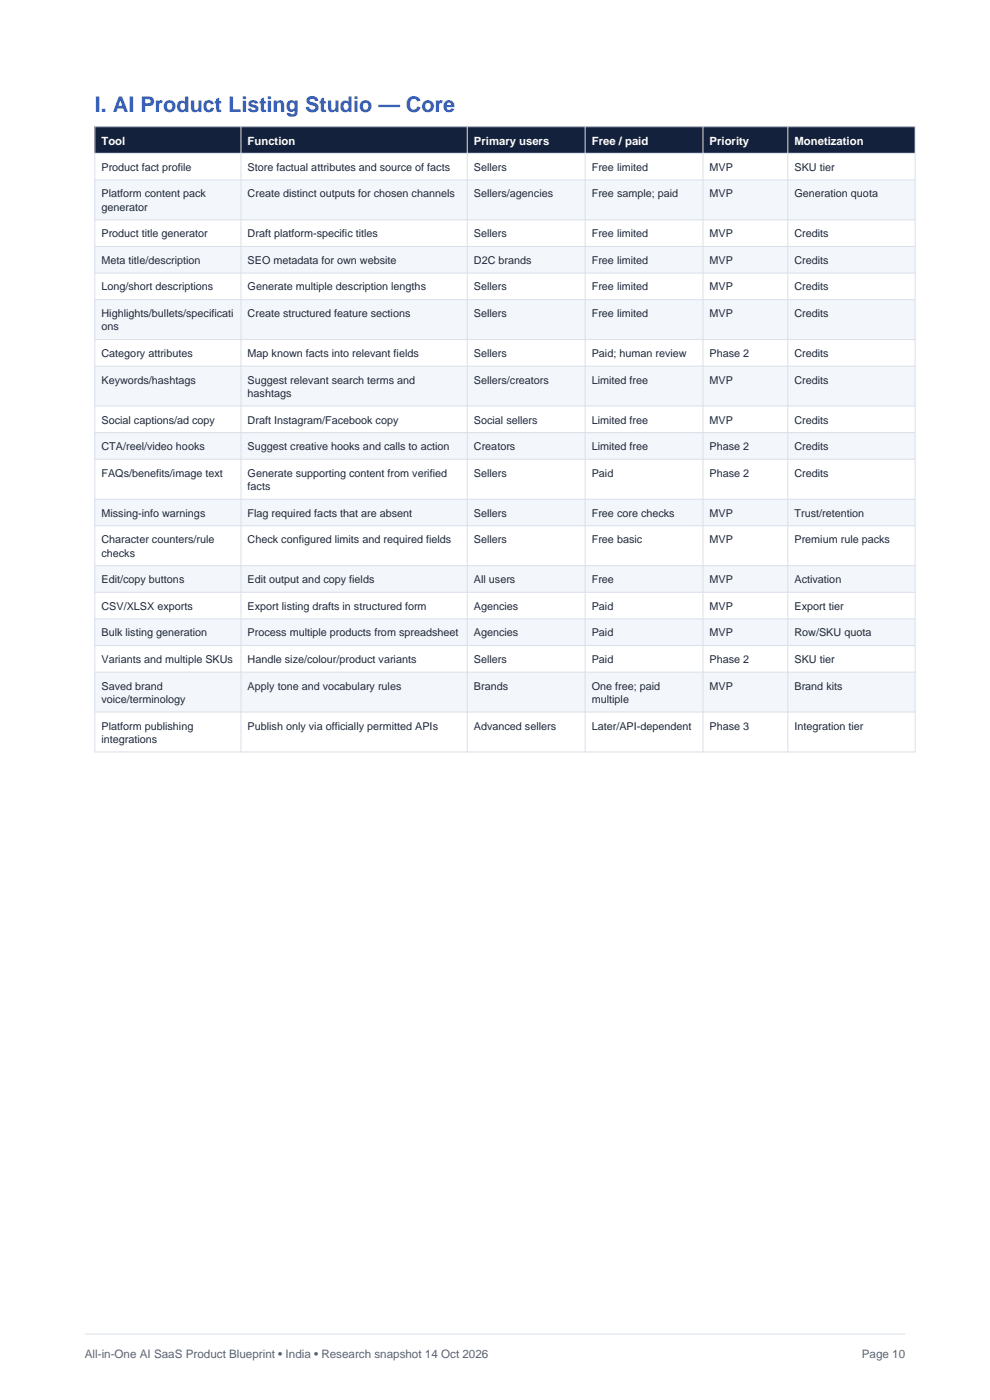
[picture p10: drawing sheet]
<svg xmlns="http://www.w3.org/2000/svg" width="210mm" height="297mm" viewBox="0 0 210 297" stroke-linecap="round" stroke-linejoin="round" font-family="sans-serif">
<defs><g id="words">
<text font-size="4.6" fill="#2563eb" x="20.1" y="23.7">I. AI Product Listing Studio — Core</text>
<g font-size="2.5" fill="#5b6472">
<text x="18" y="288">All-in-One AI SaaS Product Blueprint • India • Research snapshot 14 Oct 2026</text>
<text x="182.8" y="288">Page 10</text>
</g>
<g font-size="2.4" fill="#fff">
<text x="21.5" y="30.7">Tool</text>
<text x="52.5" y="30.7">Function</text>
<text x="100.5" y="30.7">Primary users</text>
<text x="125.5" y="30.7">Free / paid</text>
<text x="150.5" y="30.7">Priority</text>
<text x="168.5" y="30.7">Monetization</text>
</g>
<g font-size="2.3" fill="#202938">
<text x="21.5" y="36.2">Product fact profile</text>
<text x="21.5" y="41.9">Platform content pack</text>
<text x="52.5" y="36.2">Store factual attributes and source of facts</text>
<text x="52.5" y="41.9">Create distinct outputs for chosen channels</text>
<text x="100.5" y="36.2">Sellers</text>
<text x="100.5" y="41.9">Sellers/agencies</text>
<text x="125.5" y="36.2">Free limited</text>
<text x="125.5" y="41.9">Free sample; paid</text>
<text x="150.5" y="36.2">MVP</text>
<text x="150.5" y="41.9">MVP</text>
<text x="168.5" y="36.2">SKU tier</text>
<text x="168.5" y="41.9">Generation quota</text>
<text x="21.5" y="44.7">generator</text>
<text x="21.5" y="50.3">Product title generator</text>
<text x="52.5" y="50.3">Draft platform-specific titles</text>
<text x="100.5" y="50.3">Sellers</text>
<text x="125.5" y="50.3">Free limited</text>
<text x="150.5" y="50.3">MVP</text>
<text x="168.5" y="50.3">Credits</text>
<text x="21.5" y="56">Meta title/description</text>
<text x="52.5" y="56">SEO metadata for own website</text>
<text x="100.5" y="56">D2C brands</text>
<text x="125.5" y="56">Free limited</text>
<text x="150.5" y="56">MVP</text>
<text x="168.5" y="56">Credits</text>
<text x="21.5" y="61.6">Long/short descriptions</text>
<text x="52.5" y="61.6">Generate multiple description lengths</text>
<text x="100.5" y="61.6">Sellers</text>
<text x="125.5" y="61.6">Free limited</text>
<text x="150.5" y="61.6">MVP</text>
<text x="168.5" y="61.6">Credits</text>
<text x="21.5" y="67.3">Highlights/bullets/specificati</text>
<text x="21.5" y="70.1">ons</text>
<text x="52.5" y="67.3">Create structured feature sections</text>
<text x="100.5" y="67.3">Sellers</text>
<text x="125.5" y="67.3">Free limited</text>
<text x="150.5" y="67.3">MVP</text>
<text x="168.5" y="67.3">Credits</text>
<text x="21.5" y="75.7">Category attributes</text>
<text x="52.5" y="75.7">Map known facts into relevant fields</text>
<text x="100.5" y="75.7">Sellers</text>
<text x="125.5" y="75.7">Paid; human review</text>
<text x="150.5" y="75.7">Phase 2</text>
<text x="168.5" y="75.7">Credits</text>
<text x="21.5" y="81.4">Keywords/hashtags</text>
<text x="52.5" y="81.4">Suggest relevant search terms and</text>
<text x="100.5" y="81.4">Sellers/creators</text>
<text x="125.5" y="81.4">Limited free</text>
<text x="150.5" y="81.4">MVP</text>
<text x="168.5" y="81.4">Credits</text>
<text x="21.5" y="89.8">Social captions/ad copy</text>
<text x="52.5" y="84.2">hashtags</text>
<text x="52.5" y="89.8">Draft Instagram/Facebook copy</text>
<text x="100.5" y="89.8">Social sellers</text>
<text x="125.5" y="89.8">Limited free</text>
<text x="150.5" y="89.8">MVP</text>
<text x="168.5" y="89.8">Credits</text>
<text x="21.5" y="95.5">CTA/reel/video hooks</text>
<text x="52.5" y="95.5">Suggest creative hooks and calls to action</text>
<text x="100.5" y="95.5">Creators</text>
<text x="125.5" y="95.5">Limited free</text>
<text x="150.5" y="95.5">Phase 2</text>
<text x="168.5" y="95.5">Credits</text>
<text x="21.5" y="101.1">FAQs/benefits/image text</text>
<text x="52.5" y="101.1">Generate supporting content from verified</text>
<text x="100.5" y="101.1">Sellers</text>
<text x="125.5" y="101.1">Paid</text>
<text x="150.5" y="101.1">Phase 2</text>
<text x="168.5" y="101.1">Credits</text>
<text x="52.5" y="104">facts</text>
<text x="21.5" y="109.6">Missing-info warnings</text>
<text x="52.5" y="109.6">Flag required facts that are absent</text>
<text x="100.5" y="109.6">Sellers</text>
<text x="125.5" y="109.6">Free core checks</text>
<text x="150.5" y="109.6">MVP</text>
<text x="168.5" y="109.6">Trust/retention</text>
<text x="21.5" y="115.2">Character counters/rule</text>
<text x="21.5" y="118.1">checks</text>
<text x="52.5" y="115.2">Check configured limits and required fields</text>
<text x="100.5" y="115.2">Sellers</text>
<text x="125.5" y="115.2">Free basic</text>
<text x="150.5" y="115.2">MVP</text>
<text x="168.5" y="115.2">Premium rule packs</text>
<text x="21.5" y="123.7">Edit/copy buttons</text>
<text x="52.5" y="123.7">Edit output and copy fields</text>
<text x="100.5" y="123.7">All users</text>
<text x="125.5" y="123.7">Free</text>
<text x="150.5" y="123.7">MVP</text>
<text x="168.5" y="123.7">Activation</text>
<text x="21.5" y="129.4">CSV/XLSX exports</text>
<text x="52.5" y="129.4">Export listing drafts in structured form</text>
<text x="100.5" y="129.4">Agencies</text>
<text x="125.5" y="129.4">Paid</text>
<text x="150.5" y="129.4">MVP</text>
<text x="168.5" y="129.4">Export tier</text>
<text x="21.5" y="135">Bulk listing generation</text>
<text x="52.5" y="135">Process multiple products from spreadsheet</text>
<text x="100.5" y="135">Agencies</text>
<text x="125.5" y="135">Paid</text>
<text x="150.5" y="135">MVP</text>
<text x="168.5" y="135">Row/SKU quota</text>
<text x="21.5" y="140.6">Variants and multiple SKUs</text>
<text x="52.5" y="140.6">Handle size/colour/product variants</text>
<text x="100.5" y="140.6">Sellers</text>
<text x="125.5" y="140.6">Paid</text>
<text x="150.5" y="140.6">Phase 2</text>
<text x="168.5" y="140.6">SKU tier</text>
<text x="21.5" y="146.3">Saved brand</text>
<text x="21.5" y="149.1">voice/terminology</text>
<text x="52.5" y="146.3">Apply tone and vocabulary rules</text>
<text x="100.5" y="146.3">Brands</text>
<text x="125.5" y="146.3">One free; paid</text>
<text x="125.5" y="149.1">multiple</text>
<text x="150.5" y="146.3">MVP</text>
<text x="168.5" y="146.3">Brand kits</text>
<text x="21.5" y="154.8">Platform publishing</text>
<text x="52.5" y="154.8">Publish only via officially permitted APIs</text>
<text x="100.5" y="154.8">Advanced sellers</text>
<text x="125.5" y="154.8">Later/API-dependent</text>
<text x="150.5" y="154.8">Phase 3</text>
<text x="168.5" y="154.8">Integration tier</text>
<text x="21.5" y="157.6">integrations</text>
</g>
</g></defs>
<path d="M18 283h174" fill="none" stroke="#d9e0ea" stroke-width=".21"/>
<path d="M20.1 26.9h174v5.6h-174z" fill-rule="evenodd" fill="#14213d"/>
<path d="M20.1 32.5h174v5.7h-174z" fill-rule="evenodd" fill="#fff"/>
<path d="M20.1 38.2h174v8.4h-174z" fill-rule="evenodd" fill="#f3f6fb"/>
<path d="M20.1 46.6h174v5.7h-174z" fill-rule="evenodd" fill="#fff"/>
<path d="M20.1 52.3h174v5.6h-174z" fill-rule="evenodd" fill="#f3f6fb"/>
<path d="M20.1 57.9h174v5.7h-174z" fill-rule="evenodd" fill="#fff"/>
<path d="M20.1 63.6h174v8.4h-174z" fill-rule="evenodd" fill="#f3f6fb"/>
<path d="M20.1 72h174v5.7h-174z" fill-rule="evenodd" fill="#fff"/>
<path d="M20.1 77.7h174v8.4h-174z" fill-rule="evenodd" fill="#f3f6fb"/>
<path d="M20.1 86.1h174v5.7h-174z" fill-rule="evenodd" fill="#fff"/>
<path d="M20.1 91.8h174v5.6h-174z" fill-rule="evenodd" fill="#f3f6fb"/>
<path d="M20.1 97.4h174v8.5h-174z" fill-rule="evenodd" fill="#fff"/>
<path d="M20.1 105.9h174v5.6h-174z" fill-rule="evenodd" fill="#f3f6fb"/>
<path d="M20.1 111.5h174v8.5h-174z" fill-rule="evenodd" fill="#fff"/>
<path d="M20.1 120h174v5.7h-174z" fill-rule="evenodd" fill="#f3f6fb"/>
<path d="M20.1 125.7h174v5.6h-174z" fill-rule="evenodd" fill="#fff"/>
<path d="M20.1 131.3h174v5.6h-174z" fill-rule="evenodd" fill="#f3f6fb"/>
<path d="M20.1 136.9h174v5.7h-174z" fill-rule="evenodd" fill="#fff"/>
<path d="M20.1 142.6h174v8.5h-174z" fill-rule="evenodd" fill="#f3f6fb"/>
<path d="M20.1 151.1h174v8.4h-174z" fill-rule="evenodd" fill="#fff"/>
<g fill="none" stroke="#d9e0ea" stroke-width=".21">
<path d="M20.1 26.9h174v132.6h-174zM20.1 32.5h174M20.1 38.2h174M51.1 26.9v132.6M99.1 26.9v132.6M124.1 26.9v132.6M149.1 26.9v132.6M167.1 26.9v132.6M20.1 46.6h174M20.1 52.3h174M20.1 57.9h174M20.1 63.6h174"/>
<path d="M20.1 72h174M20.1 77.7h174M20.1 86.1h174M20.1 91.8h174M20.1 97.4h174M20.1 105.9h174M20.1 111.5h174M20.1 120h174M20.1 125.7h174M20.1 131.3h174M20.1 136.9h174M20.1 142.6h174"/>
<path d="M20.1 151.1h174"/>
</g>
<use href="#words"/>
</svg>
